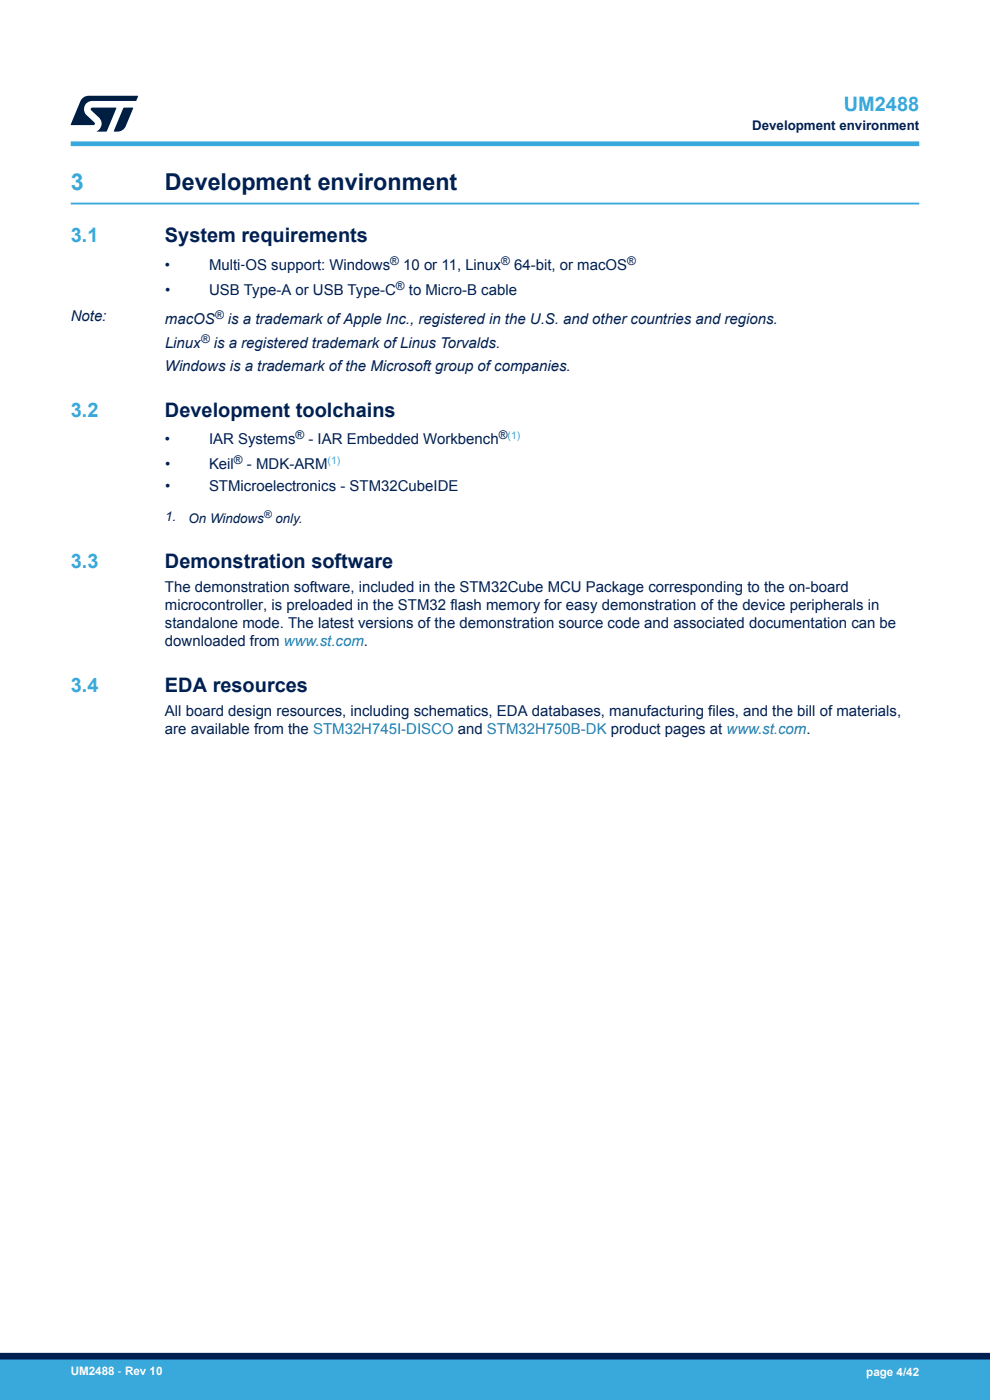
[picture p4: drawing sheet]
<svg xmlns="http://www.w3.org/2000/svg" width="210mm" height="297mm" viewBox="0 0 210 297" stroke-linecap="round" stroke-linejoin="round" font-family="sans-serif">
<defs><g id="words">
<text font-size="4.9" fill="#39a9dc" x="15" y="40.4">3</text>
<text font-size="4.9" fill="#002052" x="35" y="40.4">Development environment</text>
<g font-size="4.2" fill="#39a9dc">
<text x="179" y="23.5">UM2488</text>
<text x="15" y="51.4">3.1</text>
<text x="15" y="88.4">3.2</text>
<text x="15" y="120.6">3.3</text>
<text x="15" y="146.8">3.4</text>
</g>
<g font-size="4.2" fill="#002052">
<text x="35" y="51.4">System requirements</text>
<text x="35" y="88.4">Development toolchains</text>
<text x="35" y="120.6">Demonstration software</text>
<text x="35" y="146.8">EDA resources</text>
</g>
<g font-size="3.2" fill="#002052">
<text x="35" y="57.3">•</text>
<text x="44.3" y="57.3">Multi‑OS support: Windows</text>
<text x="85.5" y="57.3">10 or 11, Linux</text>
<text x="109" y="57.3">64-bit, or macOS</text>
<text x="35" y="62.5">•</text>
<text x="44.3" y="62.5">USB Type-A or USB Type-C</text>
<text x="86.7" y="62.5">to Micro-B cable</text>
<text x="15" y="68.2">Note:</text>
<text x="35" y="68.7">macOS</text>
<text x="48.3" y="68.7">is a trademark of Apple Inc., registered in the U.S. and other countries and regions.</text>
<text x="35" y="73.9">Linux</text>
<text x="45.3" y="73.9">is a registered trademark of Linus Torvalds.</text>
<text x="35" y="78.6">Windows is a trademark of the Microsoft group of companies.</text>
<text x="35" y="94.2">•</text>
<text x="44.3" y="94.2">IAR Systems</text>
<text x="65.4" y="94.2">- IAR Embedded Workbench</text>
<text x="35" y="99.5">•</text>
<text x="44.3" y="99.5">Keil</text>
<text x="52.4" y="99.5">- MDK-ARM</text>
<text x="35" y="104.2">•</text>
<text x="44.3" y="104.2">STMicroelectronics - STM32CubeIDE</text>
<text x="35" y="125.7">The demonstration software, included in the STM32Cube MCU Package corresponding to the on-board</text>
<text x="35" y="129.5">microcontroller, is preloaded in the STM32 flash memory for easy demonstration of the device peripherals in</text>
<text x="35" y="133.3">standalone mode. The latest versions of the demonstration source code and associated documentation can be</text>
<text x="35" y="137.1">downloaded from www.st.com.</text>
<text x="35" y="151.9">All board design resources, including schematics, EDA databases, manufacturing files, and the bill of materials,</text>
<text x="35" y="155.7">are available from the STM32H745I-DISCO and STM32H750B-DK product pages at www.st.com.</text>
</g>
<g font-size="2.8" fill="#002052">
<text x="159.6" y="27.5">Development environment</text>
<text x="35" y="110.5">1.</text>
<text x="40" y="110.9">On Windows</text>
<text x="58.4" y="110.9">only.</text>
</g>
<g font-size="2.5" fill="#002052">
<text x="82.8" y="56.2">®</text>
<text x="106.3" y="56.2">®</text>
<text x="133" y="56.2">®</text>
<text x="84" y="61.5">®</text>
<text x="45.6" y="67.6">®</text>
<text x="42.6" y="72.8">®</text>
<text x="62.7" y="93.2">®</text>
<text x="105.8" y="93.2">®</text>
<text x="49.6" y="98.4">®</text>
</g>
<g font-size="2.5" fill="#fff">
<text x="15" y="291.6">UM2488 - Rev 10</text>
<text x="183.7" y="291.9">page 4/42</text>
</g>
<text font-size="2.3" fill="#002052" x="56" y="110">®</text>
<g font-size="2.2" fill="#39a9dc">
<text x="107.7" y="93.2">(1)</text>
<text x="69.5" y="98.4">(1)</text>
</g>
</g></defs>
<path d="M15 43.2h180" fill="none" stroke="#39a9dc" stroke-width=".4"/>
<path d="M15 30.5h180" fill="none" stroke="#39a9dc" stroke-width="1"/>
<g fill="#001e41">
<path d="M17.6 20.8l1.2-.5 10.5 .1-.5 1h-9.2a1.74 1.74 0 0 0-1.6 1 1.74 1.74 0 0 0 .3 2l1.7 1.6 .1 .2-.1 .3h-5l2.1-5z"/>
<path d="M26.2 22.9h2.1l-1.6 3.9a1.92 1.92 0 0 1-1.8 1.1h-.7l-.1-.1z"/>
<path d="M19.4 22.9l5.2-.1 .1 .1-2.1 5h-2.1a1.85 1.85 0 0 0 .5-2.9l-1.6-1.6-.2-.2z"/>
</g>
<g fill="#39a9dc">
<path d="M0 288.4h210v8.6h-210z" fill-rule="evenodd"/>
<path d="M-.1 288.4h210.2v4.4h-210.2z" fill-rule="evenodd"/>
</g>
<path d="M0 287.7h210" fill="none" stroke="#002052" stroke-width="1.4"/>
<use href="#words"/>
</svg>
